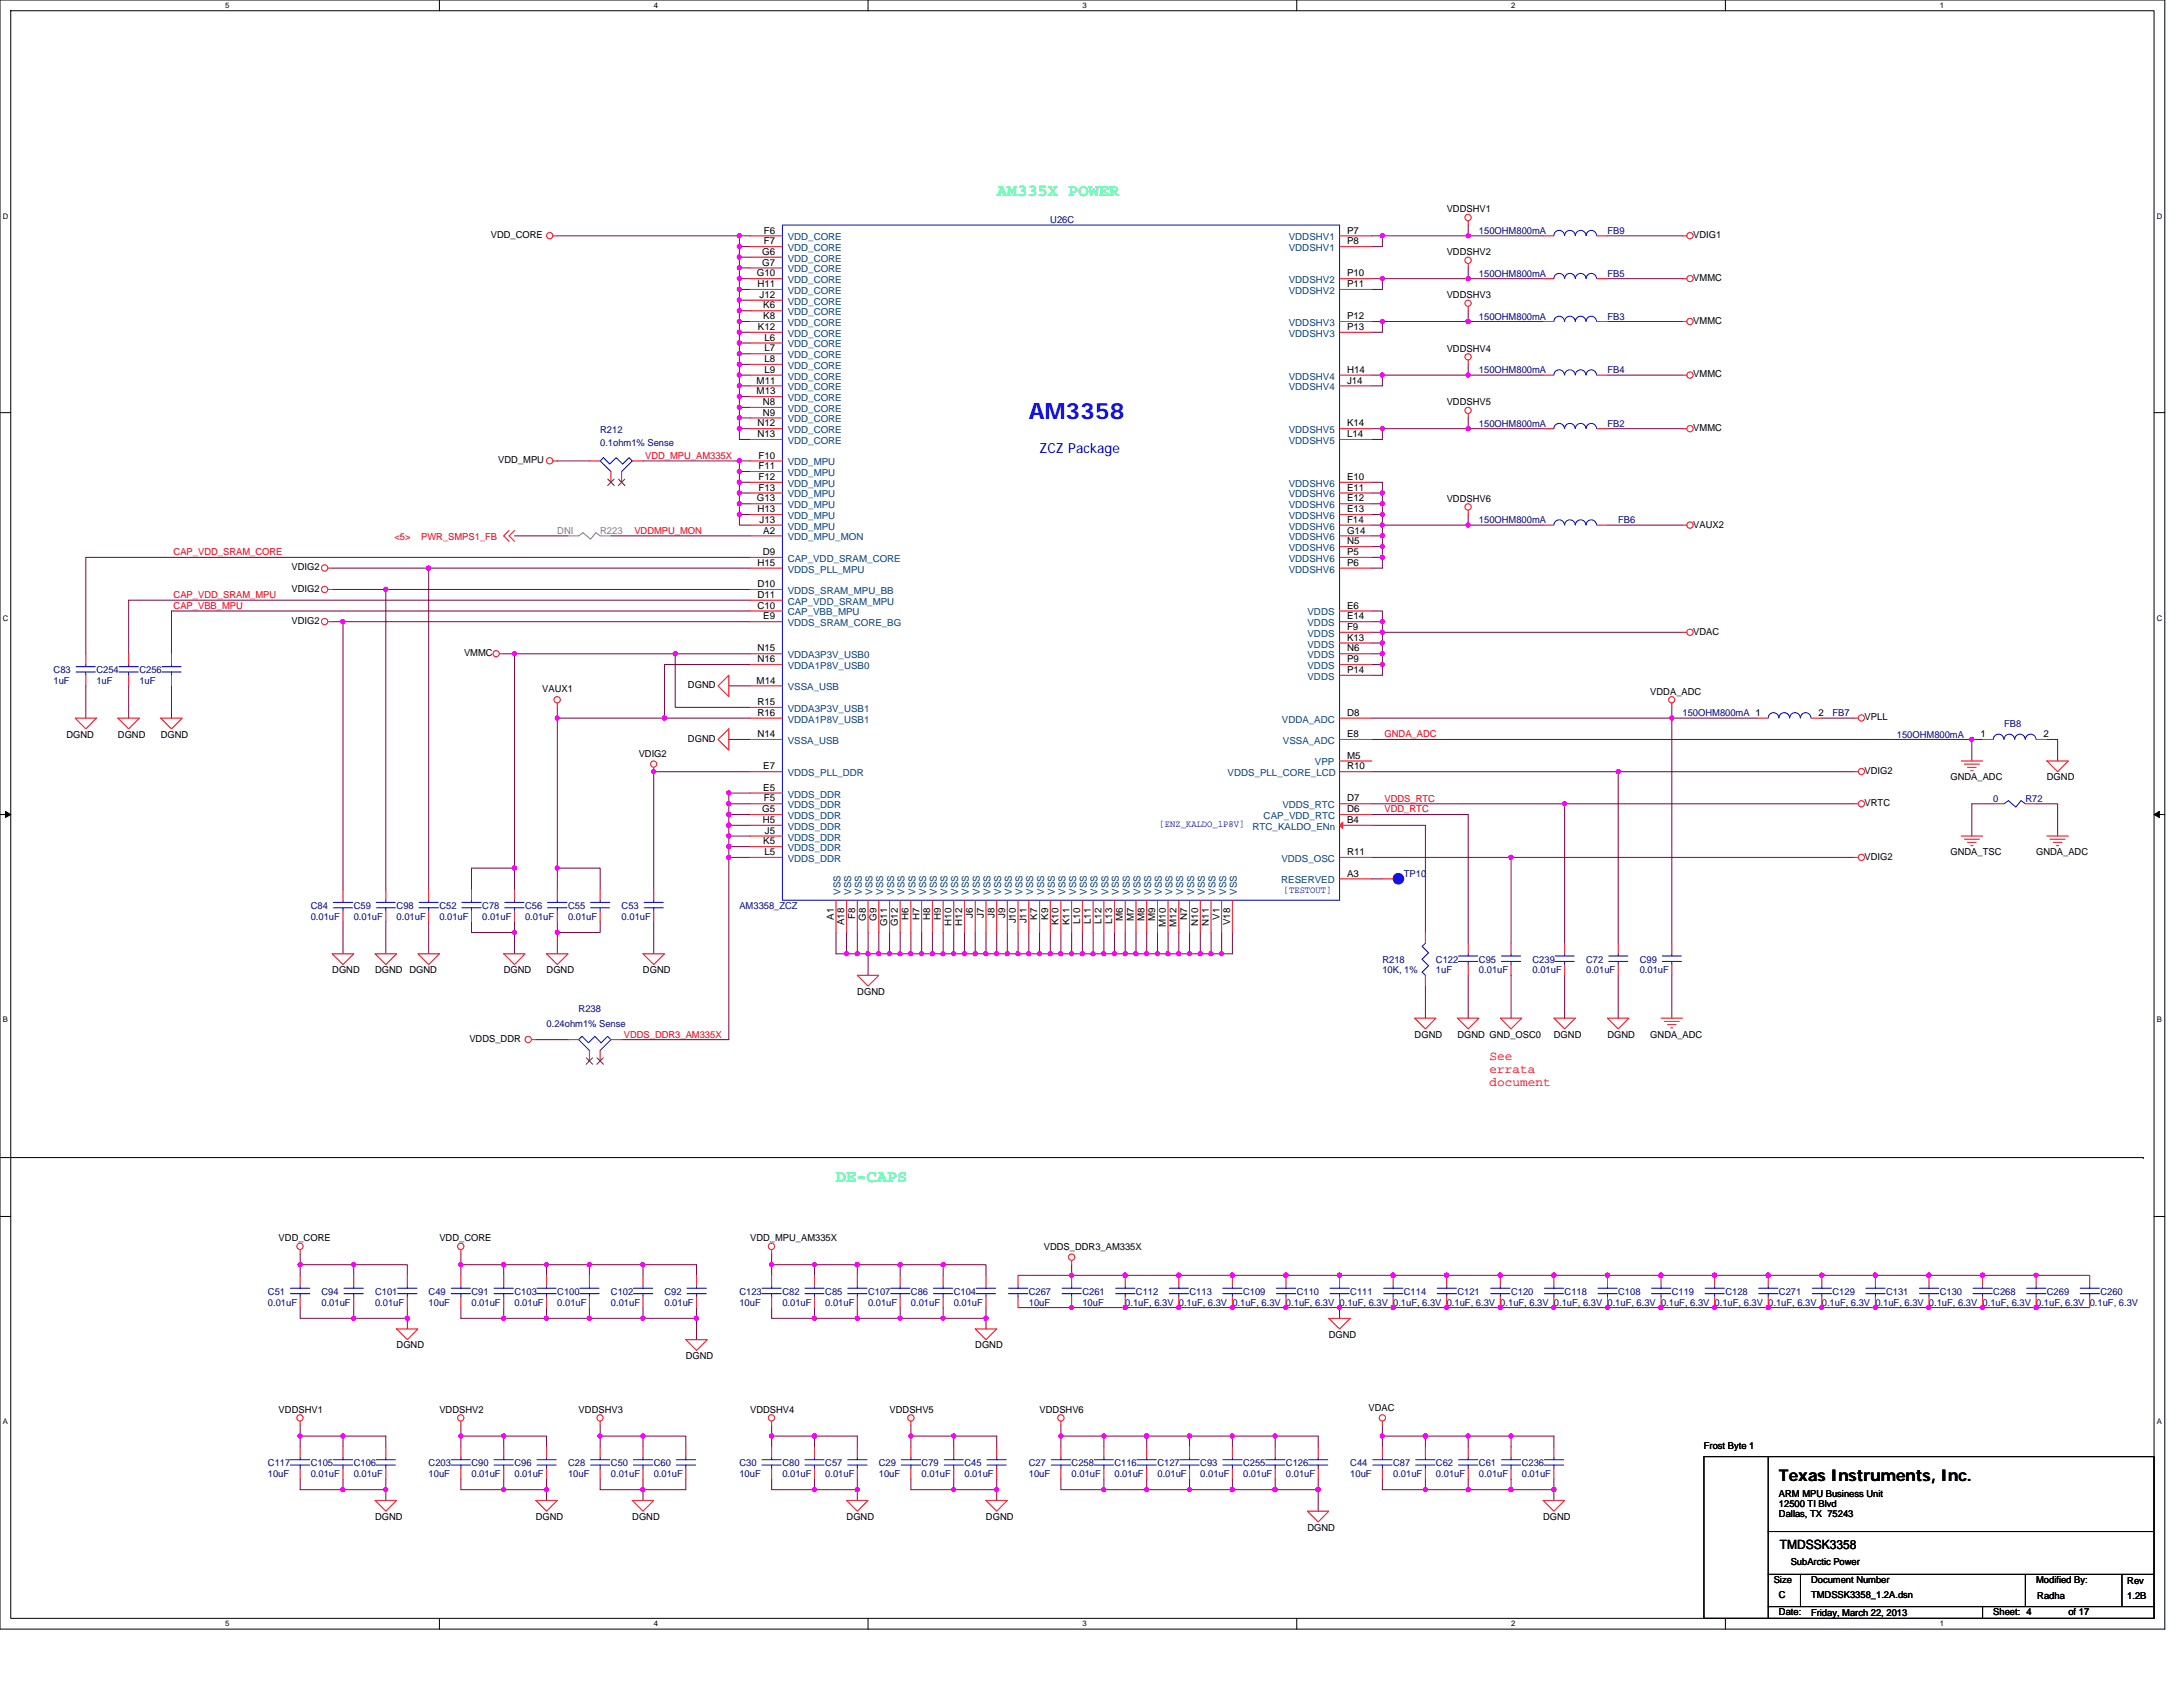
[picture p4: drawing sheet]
<svg xmlns="http://www.w3.org/2000/svg" width="279mm" height="216mm" viewBox="0 0 279 216" stroke-linecap="round" stroke-linejoin="round" font-family="sans-serif">
<defs><g id="words">
<text font-size="2.9" fill="#00f" x="131.7" y="53.6">AM3358</text>
<g font-size="2.2" fill="#00ff80">
<text x="127.6" y="25.1">AM335X POWER</text>
<text x="107" y="151.3">DE-CAPS</text>
</g>
<text font-size="2.1" x="227.7" y="189.5">Texas Instruments, Inc.</text>
<text font-size="1.8" fill="#00f" x="133.1" y="58">ZCZ Package</text>
<g font-size="1.6" fill="#f00">
<text x="190.6" y="135.7">See</text>
<text x="190.6" y="137.3">errata</text>
<text x="190.6" y="139">document</text>
</g>
<text font-size="1.6" x="227.8" y="198.2">TMDSSK3358</text>
<g font-size="1.2">
<text x="97.8" y="29.9">F6</text>
<text x="172.4" y="29.9">P7</text>
<text x="185.2" y="27.2">VDDSHV1</text>
<text x="62.8" y="30.5">VDD_CORE</text>
<text x="96.9" y="35.4">G10</text>
<text x="97.6" y="32.6">G6</text>
<text x="97.6" y="34">G7</text>
<text x="97.8" y="31.3">F7</text>
<text x="172.4" y="31.3">P8</text>
<text x="172.4" y="35.4">P10</text>
<text x="185.2" y="32.7">VDDSHV2</text>
<text x="216.7" y="30.5">VDIG1</text>
<text x="216.7" y="36">VMMC</text>
<text x="96.9" y="36.7">H11</text>
<text x="97.2" y="38.1">J12</text>
<text x="97.7" y="39.5">K6</text>
<text x="97.7" y="40.9">K8</text>
<text x="172.4" y="40.9">P12</text>
<text x="172.4" y="36.7">P11</text>
<text x="185.2" y="38.2">VDDSHV3</text>
<text x="216.7" y="41.4">VMMC</text>
<text x="97" y="42.2">K12</text>
<text x="97.8" y="43.6">L6</text>
<text x="97.8" y="45">L7</text>
<text x="97.8" y="46.3">L8</text>
<text x="97.8" y="47.7">L9</text>
<text x="172.4" y="42.2">P13</text>
<text x="172.4" y="47.7">H14</text>
<text x="185.2" y="45">VDDSHV4</text>
<text x="96.8" y="49.1">M11</text>
<text x="96.8" y="50.5">M13</text>
<text x="97.6" y="51.8">N8</text>
<text x="97.6" y="53.2">N9</text>
<text x="172.4" y="49.1">J14</text>
<text x="185.2" y="51.9">VDDSHV5</text>
<text x="216.7" y="48.3">VMMC</text>
<text x="63.8" y="59.3">VDD_MPU</text>
<text x="96.9" y="54.6">N12</text>
<text x="96.9" y="55.9">N13</text>
<text x="97.1" y="58.7">F10</text>
<text x="172.4" y="54.6">K14</text>
<text x="172.4" y="55.9">L14</text>
<text x="216.7" y="55.2">VMMC</text>
<text x="96.9" y="64.2">G13</text>
<text x="96.9" y="65.6">H13</text>
<text x="97.1" y="60">F11</text>
<text x="97.1" y="61.4">F12</text>
<text x="97.1" y="62.8">F13</text>
<text x="172.4" y="61.4">E10</text>
<text x="172.4" y="62.8">E11</text>
<text x="172.4" y="64.2">E12</text>
<text x="172.4" y="65.6">E13</text>
<text x="185.2" y="64.2">VDDSHV6</text>
<text x="97.2" y="66.9">J13</text>
<text x="97.6" y="71">D9</text>
<text x="97.7" y="68.3">A2</text>
<text x="172.4" y="66.9">F14</text>
<text x="172.4" y="68.3">G14</text>
<text x="172.4" y="69.7">N5</text>
<text x="172.4" y="71">P5</text>
<text x="216.7" y="67.5">VAUX2</text>
<text x="37.3" y="73">VDIG2</text>
<text x="37.3" y="75.7">VDIG2</text>
<text x="96.9" y="75.1">D10</text>
<text x="96.9" y="77.9">C10</text>
<text x="96.9" y="76.5">D11</text>
<text x="96.9" y="72.4">H15</text>
<text x="172.4" y="72.4">P6</text>
<text x="172.4" y="77.9">E6</text>
<text x="37.3" y="79.9">VDIG2</text>
<text x="59.4" y="84">VMMC</text>
<text x="96.9" y="83.4">N15</text>
<text x="97.7" y="79.3">E9</text>
<text x="172.4" y="79.3">E14</text>
<text x="172.4" y="80.6">F9</text>
<text x="172.4" y="82">K13</text>
<text x="172.4" y="83.4">N6</text>
<text x="216.7" y="81.2">VDAC</text>
<text x="69.4" y="88.6">VAUX1</text>
<text x="88.1" y="88.1">DGND</text>
<text x="96.8" y="87.5">M14</text>
<text x="96.9" y="84.8">N16</text>
<text x="172.4" y="84.8">P9</text>
<text x="172.4" y="86.1">P14</text>
<text x="211.2" y="88.9">VDDA_ADC</text>
<text x="8.5" y="94.4">DGND</text>
<text x="15.1" y="94.4">DGND</text>
<text x="20.6" y="94.4">DGND</text>
<text x="88.1" y="95">DGND</text>
<text x="96.9" y="90.2">R15</text>
<text x="96.9" y="91.6">R16</text>
<text x="96.9" y="94.3">N14</text>
<text x="172.4" y="94.3">E8</text>
<text x="172.4" y="91.6">D8</text>
<text x="232.7" y="91.6">2</text>
<text x="238.7" y="92.2">VPLL</text>
<text x="253.5" y="94.3">1</text>
<text x="261.6" y="94.3">2</text>
<text x="81.7" y="96.9">VDIG2</text>
<text x="97.7" y="98.5">E7</text>
<text x="97.7" y="101.2">E5</text>
<text x="172.4" y="97.1">M5</text>
<text x="172.4" y="98.5">R10</text>
<text x="238.7" y="99.1">VDIG2</text>
<text x="249.6" y="99.9">GNDA_ADC</text>
<text x="262" y="99.9">DGND</text>
<text x="97.6" y="103.9">G5</text>
<text x="97.6" y="105.3">H5</text>
<text x="97.8" y="102.6">F5</text>
<text x="97.9" y="106.7">J5</text>
<text x="172.4" y="103.9">D6</text>
<text x="172.4" y="105.3">B4</text>
<text x="172.4" y="102.6">D7</text>
<text x="238.7" y="103.2">VRTC</text>
<text x="97.7" y="108.1">K5</text>
<text x="97.8" y="109.4">L5</text>
<text x="172.4" y="109.4">R11</text>
<text x="172.4" y="112.2">A3</text>
<text x="238.7" y="110">VDIG2</text>
<text x="249.6" y="109.5">GNDA_TSC</text>
<text x="260.6" y="109.5">GNDA_ADC</text>
<text x="106.7" y="117.7" transform="rotate(-90 106.7 117.7)">A1</text>
<text x="108.1" y="118.4" transform="rotate(-90 108.1 118.4)">A18</text>
<text x="109.4" y="117.6" transform="rotate(-90 109.4 117.6)">F8</text>
<text x="110.8" y="117.8" transform="rotate(-90 110.8 117.8)">G8</text>
<text x="112.2" y="117.8" transform="rotate(-90 112.2 117.8)">G9</text>
<text x="113.6" y="118.5" transform="rotate(-90 113.6 118.5)">G11</text>
<text x="114.9" y="118.5" transform="rotate(-90 114.9 118.5)">G12</text>
<text x="116.3" y="117.8" transform="rotate(-90 116.3 117.8)">H6</text>
<text x="117.7" y="117.8" transform="rotate(-90 117.7 117.8)">H7</text>
<text x="119" y="117.8" transform="rotate(-90 119 117.8)">H8</text>
<text x="120.4" y="117.8" transform="rotate(-90 120.4 117.8)">H9</text>
<text x="121.8" y="118.5" transform="rotate(-90 121.8 118.5)">H10</text>
<text x="123.1" y="118.5" transform="rotate(-90 123.1 118.5)">H12</text>
<text x="124.5" y="117.5" transform="rotate(-90 124.5 117.5)">J6</text>
<text x="125.9" y="117.5" transform="rotate(-90 125.9 117.5)">J7</text>
<text x="127.3" y="117.5" transform="rotate(-90 127.3 117.5)">J8</text>
<text x="128.6" y="117.5" transform="rotate(-90 128.6 117.5)">J9</text>
<text x="130" y="118.2" transform="rotate(-90 130 118.2)">J10</text>
<text x="131.4" y="118.2" transform="rotate(-90 131.4 118.2)">J11</text>
<text x="132.8" y="117.7" transform="rotate(-90 132.8 117.7)">K7</text>
<text x="134.1" y="117.7" transform="rotate(-90 134.1 117.7)">K9</text>
<text x="135.5" y="118.4" transform="rotate(-90 135.5 118.4)">K10</text>
<text x="136.9" y="118.4" transform="rotate(-90 136.9 118.4)">K11</text>
<text x="138.2" y="118.3" transform="rotate(-90 138.2 118.3)">L10</text>
<text x="139.6" y="118.3" transform="rotate(-90 139.6 118.3)">L11</text>
<text x="141" y="118.3" transform="rotate(-90 141 118.3)">L12</text>
<text x="142.3" y="118.3" transform="rotate(-90 142.3 118.3)">L13</text>
<text x="143.7" y="117.9" transform="rotate(-90 143.7 117.9)">M6</text>
<text x="145.1" y="117.9" transform="rotate(-90 145.1 117.9)">M7</text>
<text x="146.5" y="117.9" transform="rotate(-90 146.5 117.9)">M8</text>
<text x="147.8" y="117.9" transform="rotate(-90 147.8 117.9)">M9</text>
<text x="149.2" y="118.6" transform="rotate(-90 149.2 118.6)">M10</text>
<text x="150.6" y="118.6" transform="rotate(-90 150.6 118.6)">M12</text>
<text x="152" y="117.8" transform="rotate(-90 152 117.8)">N7</text>
<text x="153.3" y="118.5" transform="rotate(-90 153.3 118.5)">N10</text>
<text x="154.7" y="118.5" transform="rotate(-90 154.7 118.5)">N11</text>
<text x="156.1" y="117.7" transform="rotate(-90 156.1 117.7)">V1</text>
<text x="157.4" y="118.4" transform="rotate(-90 157.4 118.4)">V18</text>
<text x="42.5" y="124.6">DGND</text>
<text x="48" y="124.6">DGND</text>
<text x="52.4" y="124.6">DGND</text>
<text x="64.5" y="124.6">DGND</text>
<text x="70" y="124.6">DGND</text>
<text x="82.3" y="124.6">DGND</text>
<text x="109.7" y="127.3">DGND</text>
<text x="60.1" y="133.3">VDDS_DDR</text>
<text x="181.1" y="132.8">DGND</text>
<text x="186.5" y="132.8">DGND GND_OSC0</text>
<text x="198.9" y="132.8">DGND</text>
<text x="205.7" y="132.8">DGND</text>
<text x="211.2" y="132.8">GNDA_ADC</text>
<text x="35.7" y="158.9">VDD_CORE</text>
<text x="56.2" y="158.9">VDD_CORE</text>
<text x="96" y="158.9">VDD_MPU_AM335X</text>
<text x="133.6" y="160">VDDS_DDR3_AM335X</text>
<text x="50.8" y="172.6">DGND</text>
<text x="87.8" y="173.9">DGND</text>
<text x="124.8" y="172.6">DGND</text>
<text x="170.1" y="171.2">DGND</text>
<text x="35.7" y="180.8">VDDSHV1</text>
<text x="56.2" y="180.8">VDDSHV2</text>
<text x="74.1" y="180.8">VDDSHV3</text>
<text x="96" y="180.8">VDDSHV4</text>
<text x="113.9" y="180.8">VDDSHV5</text>
<text x="133.1" y="180.8">VDDSHV6</text>
<text x="175.2" y="180.5">VDAC</text>
<text x="218.1" y="185.5">Frost Byte 1</text>
<text x="227.7" y="191.6">ARM MPU Business Unit</text>
<text x="48" y="194.5">DGND</text>
<text x="68.6" y="194.5">DGND</text>
<text x="80.9" y="194.5">DGND</text>
<text x="108.4" y="194.5">DGND</text>
<text x="126.2" y="194.5">DGND</text>
<text x="167.3" y="195.9">DGND</text>
<text x="197.5" y="194.5">DGND</text>
<text x="227.7" y="192.9">12500 TI Blvd</text>
<text x="227.7" y="194.2">Dallas, TX 75243</text>
<text x="227" y="202.6">Size</text>
<text x="229.2" y="200.3">SubArctic Power</text>
<text x="231.8" y="202.6">Document Number</text>
<text x="260.6" y="202.6">Modified By:</text>
<text x="272.3" y="202.8">Rev</text>
<text x="227.7" y="206.7">Date:</text>
<text x="227.7" y="204.5">C</text>
<text x="231.8" y="206.9">Friday, March 22, 2013</text>
<text x="231.8" y="204.5">TMDSSK3358_1.2A.dsn</text>
<text x="255.1" y="206.7">Sheet: 4</text>
<text x="260.8" y="204.7">Radha</text>
<text x="264.7" y="206.7">of 17</text>
<text x="272.3" y="204.7">1.2B</text>
</g>
<g font-size="1.2" fill="#000080">
<text x="134.4" y="28.6">U26C</text>
<text x="189.3" y="29.9">150OHM800mA</text>
<text x="205.7" y="29.9">FB9</text>
<text x="189.3" y="35.4">150OHM800mA</text>
<text x="205.7" y="35.4">FB5</text>
<text x="189.3" y="40.9">150OHM800mA</text>
<text x="205.7" y="40.9">FB3</text>
<text x="189.3" y="47.8">150OHM800mA</text>
<text x="205.7" y="47.8">FB4</text>
<text x="76.8" y="55.4">R212</text>
<text x="76.8" y="57.1">0.1ohm1% Sense</text>
<text x="189.3" y="54.6">150OHM800mA</text>
<text x="205.7" y="54.6">FB2</text>
<text x="189.3" y="67">150OHM800mA</text>
<text x="207.1" y="67">FB6</text>
<text x="6.9" y="86.2">C83</text>
<text x="6.9" y="87.5">1uF</text>
<text x="12.3" y="86.2">C254</text>
<text x="12.3" y="87.5">1uF</text>
<text x="17.8" y="86.2">C256</text>
<text x="17.8" y="87.5">1uF</text>
<text x="215.3" y="91.7">150OHM800mA 1</text>
<text x="234.5" y="91.7">FB7</text>
<text x="242.8" y="94.4">150OHM800mA</text>
<text x="256.5" y="93">FB8</text>
<text x="255.1" y="102.6">0</text>
<text x="259.2" y="102.6">R72</text>
<text x="179.7" y="112.2">TP10</text>
<text x="39.8" y="116.3">C84</text>
<text x="39.8" y="117.7">0.01uF</text>
<text x="45.3" y="116.3">C59</text>
<text x="45.3" y="117.7">0.01uF</text>
<text x="50.8" y="116.3">C98</text>
<text x="50.8" y="117.7">0.01uF</text>
<text x="56.2" y="116.3">C52</text>
<text x="56.2" y="117.7">0.01uF</text>
<text x="61.7" y="116.3">C78</text>
<text x="61.7" y="117.7">0.01uF</text>
<text x="67.2" y="116.3">C56</text>
<text x="67.2" y="117.7">0.01uF</text>
<text x="72.7" y="116.3">C55</text>
<text x="72.7" y="117.7">0.01uF</text>
<text x="79.6" y="116.3">C53</text>
<text x="79.6" y="117.7">0.01uF</text>
<text x="94.6" y="116.3">AM3358_ZCZ</text>
<text x="176.9" y="123.2">R218</text>
<text x="176.9" y="124.6">10K, 1%</text>
<text x="183.8" y="123.2">C122</text>
<text x="183.8" y="124.6">1uF</text>
<text x="189.3" y="123.2">C95</text>
<text x="189.3" y="124.6">0.01uF</text>
<text x="196.2" y="123.2">C239</text>
<text x="196.2" y="124.6">0.01uF</text>
<text x="203" y="123.2">C72</text>
<text x="203" y="124.6">0.01uF</text>
<text x="209.9" y="123.2">C99</text>
<text x="209.9" y="124.6">0.01uF</text>
<text x="70" y="131.4">0.24ohm1% Sense</text>
<text x="74.1" y="129.5">R238</text>
<text x="34.3" y="165.7">C51</text>
<text x="34.3" y="167.1">0.01uF</text>
<text x="41.1" y="165.7">C94</text>
<text x="41.1" y="167.1">0.01uF</text>
<text x="48" y="165.7">C101</text>
<text x="48" y="167.1">0.01uF</text>
<text x="54.9" y="165.7">C49</text>
<text x="54.9" y="167.1">10uF</text>
<text x="60.3" y="165.7">C91</text>
<text x="60.3" y="167.1">0.01uF</text>
<text x="65.8" y="165.7">C103</text>
<text x="65.8" y="167.1">0.01uF</text>
<text x="71.3" y="165.7">C100</text>
<text x="71.3" y="167.1">0.01uF</text>
<text x="78.2" y="165.7">C102</text>
<text x="78.2" y="167.1">0.01uF</text>
<text x="85" y="165.7">C92</text>
<text x="85" y="167.1">0.01uF</text>
<text x="94.6" y="165.7">C123</text>
<text x="94.6" y="167.1">10uF</text>
<text x="100.1" y="165.7">C82</text>
<text x="100.1" y="167.1">0.01uF</text>
<text x="105.6" y="165.7">C85</text>
<text x="105.6" y="167.1">0.01uF</text>
<text x="111.1" y="165.7">C107</text>
<text x="111.1" y="167.1">0.01uF</text>
<text x="116.6" y="165.7">C86</text>
<text x="116.6" y="167.1">0.01uF</text>
<text x="122.1" y="165.7">C104</text>
<text x="122.1" y="167.1">0.01uF</text>
<text x="131.7" y="165.7">C267</text>
<text x="131.7" y="167.1">10uF</text>
<text x="138.5" y="165.7">C261</text>
<text x="138.5" y="167.1">10uF</text>
<text x="144" y="167.1">0.1uF, 6.3V 0.1uF, 6.3V 0.1uF, 6.3V 0.1uF, 6.3V 0.1uF, 6.3V 0.1uF, 6.3V 0.1uF, 6.3V 0.1uF, 6.3V 0.1uF, 6.3V 0.1uF, 6.3V 0.1uF, 6.3V 0.1uF, 6.3V 0.1uF, 6.3V 0.1uF, 6.3V 0.1uF, 6.3V 0.1uF, 6.3V 0.1uF, 6.3V 0.1uF, 6.3V 0.1uF, 6.3V</text>
<text x="145.4" y="165.7">C112</text>
<text x="152.3" y="165.7">C113</text>
<text x="159.1" y="165.7">C109</text>
<text x="166" y="165.7">C110</text>
<text x="172.8" y="165.7">C111</text>
<text x="179.7" y="165.7">C114</text>
<text x="186.5" y="165.7">C121</text>
<text x="193.4" y="165.7">C120</text>
<text x="200.3" y="165.7">C118</text>
<text x="207.1" y="165.7">C108</text>
<text x="214" y="165.7">C119</text>
<text x="220.8" y="165.7">C128</text>
<text x="227.7" y="165.7">C271</text>
<text x="234.5" y="165.7">C129</text>
<text x="241.4" y="165.7">C131</text>
<text x="248.3" y="165.7">C130</text>
<text x="255.1" y="165.7">C268</text>
<text x="262" y="165.7">C269</text>
<text x="268.8" y="165.7">C260</text>
<text x="34.3" y="187.7">C117</text>
<text x="34.3" y="189">10uF</text>
<text x="39.8" y="187.7">C105</text>
<text x="39.8" y="189">0.01uF</text>
<text x="45.3" y="187.7">C106</text>
<text x="45.3" y="189">0.01uF</text>
<text x="54.9" y="187.7">C203</text>
<text x="54.9" y="189">10uF</text>
<text x="60.3" y="187.7">C90</text>
<text x="60.3" y="189">0.01uF</text>
<text x="65.8" y="187.7">C96</text>
<text x="65.8" y="189">0.01uF</text>
<text x="72.7" y="187.7">C28</text>
<text x="72.7" y="189">10uF</text>
<text x="78.2" y="187.7">C50</text>
<text x="78.2" y="189">0.01uF</text>
<text x="83.7" y="187.7">C60</text>
<text x="83.7" y="189">0.01uF</text>
<text x="94.6" y="187.7">C30</text>
<text x="94.6" y="189">10uF</text>
<text x="100.1" y="187.7">C80</text>
<text x="100.1" y="189">0.01uF</text>
<text x="105.6" y="187.7">C57</text>
<text x="105.6" y="189">0.01uF</text>
<text x="112.5" y="187.7">C29</text>
<text x="112.5" y="189">10uF</text>
<text x="118" y="187.7">C79</text>
<text x="118" y="189">0.01uF</text>
<text x="123.4" y="187.7">C45</text>
<text x="123.4" y="189">0.01uF</text>
<text x="131.7" y="187.7">C27</text>
<text x="131.7" y="189">10uF</text>
<text x="137.2" y="187.7">C258</text>
<text x="137.2" y="189">0.01uF</text>
<text x="142.6" y="187.7">C116</text>
<text x="142.6" y="189">0.01uF</text>
<text x="148.1" y="187.7">C127</text>
<text x="148.1" y="189">0.01uF</text>
<text x="153.6" y="187.7">C93</text>
<text x="153.6" y="189">0.01uF</text>
<text x="159.1" y="187.7">C255</text>
<text x="159.1" y="189">0.01uF</text>
<text x="164.6" y="187.7">C126</text>
<text x="164.6" y="189">0.01uF</text>
<text x="172.8" y="187.7">C44</text>
<text x="172.8" y="189">10uF</text>
<text x="178.3" y="187.7">C87</text>
<text x="178.3" y="189">0.01uF</text>
<text x="183.8" y="187.7">C62</text>
<text x="183.8" y="189">0.01uF</text>
<text x="189.3" y="187.7">C61</text>
<text x="189.3" y="189">0.01uF</text>
<text x="194.8" y="187.7">C236</text>
<text x="194.8" y="189">0.01uF</text>
</g>
<g font-size="1.2" fill="#004080">
<text x="100.8" y="30.8">VDD_CORE</text>
<text x="100.8" y="32.1">VDD_CORE</text>
<text x="100.8" y="33.5">VDD_CORE</text>
<text x="100.8" y="34.9">VDD_CORE</text>
<text x="165" y="30.8">VDDSHV1</text>
<text x="165" y="32.1">VDDSHV1</text>
<text x="100.8" y="36.2">VDD_CORE</text>
<text x="100.8" y="37.6">VDD_CORE</text>
<text x="100.8" y="39">VDD_CORE</text>
<text x="100.8" y="40.3">VDD_CORE</text>
<text x="100.8" y="41.7">VDD_CORE</text>
<text x="165" y="36.2">VDDSHV2</text>
<text x="165" y="41.7">VDDSHV3</text>
<text x="165" y="37.6">VDDSHV2</text>
<text x="100.8" y="43.1">VDD_CORE</text>
<text x="100.8" y="44.5">VDD_CORE</text>
<text x="100.8" y="45.8">VDD_CORE</text>
<text x="100.8" y="47.2">VDD_CORE</text>
<text x="165" y="43.1">VDDSHV3</text>
<text x="100.8" y="48.6">VDD_CORE</text>
<text x="100.8" y="50">VDD_CORE</text>
<text x="100.8" y="51.3">VDD_CORE</text>
<text x="100.8" y="52.7">VDD_CORE</text>
<text x="165" y="50">VDDSHV4</text>
<text x="165" y="48.6">VDDSHV4</text>
<text x="100.8" y="59.6">VDD_MPU</text>
<text x="100.8" y="54.1">VDD_CORE</text>
<text x="100.8" y="55.4">VDD_CORE</text>
<text x="100.8" y="56.8">VDD_CORE</text>
<text x="165" y="55.4">VDDSHV5</text>
<text x="165" y="56.8">VDDSHV5</text>
<text x="100.8" y="60.9">VDD_MPU</text>
<text x="100.8" y="62.3">VDD_MPU</text>
<text x="100.8" y="63.7">VDD_MPU</text>
<text x="100.8" y="65">VDD_MPU</text>
<text x="165" y="62.3">VDDSHV6</text>
<text x="165" y="63.7">VDDSHV6</text>
<text x="165" y="65">VDDSHV6</text>
<text x="100.8" y="71.9">CAP_VDD_SRAM_CORE</text>
<text x="100.8" y="66.4">VDD_MPU</text>
<text x="100.8" y="67.8">VDD_MPU</text>
<text x="100.8" y="69.2">VDD_MPU_MON</text>
<text x="165" y="66.4">VDDSHV6</text>
<text x="165" y="67.8">VDDSHV6</text>
<text x="165" y="69.2">VDDSHV6</text>
<text x="165" y="70.5">VDDSHV6</text>
<text x="165" y="71.9">VDDSHV6</text>
<text x="100.8" y="76">VDDS_SRAM_MPU_BB</text>
<text x="100.8" y="77.4">CAP_VDD_SRAM_MPU</text>
<text x="100.8" y="73.3">VDDS_PLL_MPU</text>
<text x="165" y="73.3">VDDSHV6</text>
<text x="100.8" y="80.1">VDDS_SRAM_CORE_BG</text>
<text x="100.8" y="78.8">CAP_VBB_MPU</text>
<text x="167.3" y="78.8">VDDS</text>
<text x="167.3" y="80.1">VDDS</text>
<text x="167.3" y="81.5">VDDS</text>
<text x="167.3" y="82.9">VDDS</text>
<text x="100.8" y="84.2">VDDA3P3V_USB0</text>
<text x="100.8" y="85.6">VDDA1P8V_USB0</text>
<text x="100.8" y="88.3">VSSA_USB</text>
<text x="167.3" y="84.2">VDDS</text>
<text x="167.3" y="85.6">VDDS</text>
<text x="167.3" y="87">VDDS</text>
<text x="100.8" y="91.1">VDDA3P3V_USB1</text>
<text x="100.8" y="92.5">VDDA1P8V_USB1</text>
<text x="100.8" y="95.2">VSSA_USB</text>
<text x="164.1" y="92.5">VDDA_ADC</text>
<text x="164.2" y="95.2">VSSA_ADC</text>
<text x="100.8" y="99.3">VDDS_PLL_DDR</text>
<text x="157.1" y="99.3">VDDS_PLL_CORE_LCD</text>
<text x="168.3" y="98">VPP</text>
<text x="100.8" y="107.6">VDDS_DDR</text>
<text x="100.8" y="102.1">VDDS_DDR</text>
<text x="100.8" y="103.4">VDDS_DDR</text>
<text x="100.8" y="104.8">VDDS_DDR</text>
<text x="100.8" y="106.2">VDDS_DDR</text>
<text x="160.3" y="106.2">RTC_KALDO_ENn</text>
<text x="161.7" y="104.8">CAP_VDD_RTC</text>
<text x="164.1" y="103.4">VDDS_RTC</text>
<text x="100.8" y="108.9">VDDS_DDR</text>
<text x="100.8" y="110.3">VDDS_DDR</text>
<text x="164" y="113.1">RESERVED</text>
<text x="164" y="110.3">VDDS_OSC</text>
<text x="107.6" y="114.5" transform="rotate(-90 107.6 114.5)">VSS</text>
<text x="108.9" y="114.5" transform="rotate(-90 108.9 114.5)">VSS</text>
<text x="110.3" y="114.5" transform="rotate(-90 110.3 114.5)">VSS</text>
<text x="111.7" y="114.5" transform="rotate(-90 111.7 114.5)">VSS</text>
<text x="113.1" y="114.5" transform="rotate(-90 113.1 114.5)">VSS</text>
<text x="114.4" y="114.5" transform="rotate(-90 114.4 114.5)">VSS</text>
<text x="115.8" y="114.5" transform="rotate(-90 115.8 114.5)">VSS</text>
<text x="117.2" y="114.5" transform="rotate(-90 117.2 114.5)">VSS</text>
<text x="118.5" y="114.5" transform="rotate(-90 118.5 114.5)">VSS</text>
<text x="119.9" y="114.5" transform="rotate(-90 119.9 114.5)">VSS</text>
<text x="121.3" y="114.5" transform="rotate(-90 121.3 114.5)">VSS</text>
<text x="122.6" y="114.5" transform="rotate(-90 122.6 114.5)">VSS</text>
<text x="124" y="114.5" transform="rotate(-90 124 114.5)">VSS</text>
<text x="125.4" y="114.5" transform="rotate(-90 125.4 114.5)">VSS</text>
<text x="126.8" y="114.5" transform="rotate(-90 126.8 114.5)">VSS</text>
<text x="128.1" y="114.5" transform="rotate(-90 128.1 114.5)">VSS</text>
<text x="129.5" y="114.5" transform="rotate(-90 129.5 114.5)">VSS</text>
<text x="130.9" y="114.5" transform="rotate(-90 130.9 114.5)">VSS</text>
<text x="132.2" y="114.5" transform="rotate(-90 132.2 114.5)">VSS</text>
<text x="133.6" y="114.5" transform="rotate(-90 133.6 114.5)">VSS</text>
<text x="135" y="114.5" transform="rotate(-90 135 114.5)">VSS</text>
<text x="136.4" y="114.5" transform="rotate(-90 136.4 114.5)">VSS</text>
<text x="137.7" y="114.5" transform="rotate(-90 137.7 114.5)">VSS</text>
<text x="139.1" y="114.5" transform="rotate(-90 139.1 114.5)">VSS</text>
<text x="140.5" y="114.5" transform="rotate(-90 140.5 114.5)">VSS</text>
<text x="141.9" y="114.5" transform="rotate(-90 141.9 114.5)">VSS</text>
<text x="143.2" y="114.5" transform="rotate(-90 143.2 114.5)">VSS</text>
<text x="144.6" y="114.5" transform="rotate(-90 144.6 114.5)">VSS</text>
<text x="146" y="114.5" transform="rotate(-90 146 114.5)">VSS</text>
<text x="147.3" y="114.5" transform="rotate(-90 147.3 114.5)">VSS</text>
<text x="148.7" y="114.5" transform="rotate(-90 148.7 114.5)">VSS</text>
<text x="150.1" y="114.5" transform="rotate(-90 150.1 114.5)">VSS</text>
<text x="151.4" y="114.5" transform="rotate(-90 151.4 114.5)">VSS</text>
<text x="152.8" y="114.5" transform="rotate(-90 152.8 114.5)">VSS</text>
<text x="154.2" y="114.5" transform="rotate(-90 154.2 114.5)">VSS</text>
<text x="155.6" y="114.5" transform="rotate(-90 155.6 114.5)">VSS</text>
<text x="156.9" y="114.5" transform="rotate(-90 156.9 114.5)">VSS</text>
<text x="158.3" y="114.5" transform="rotate(-90 158.3 114.5)">VSS</text>
</g>
<g font-size="1.2" fill="#f00">
<text x="82.6" y="58.7">VDD_MPU_AM335X</text>
<text x="22.2" y="71.1">CAP_VDD_SRAM_CORE</text>
<text x="50.5" y="69.2">&lt;5&gt;</text>
<text x="53.9" y="69.2">PWR_SMPS1_FB</text>
<text x="81.2" y="68.3">VDDMPU_MON</text>
<text x="22.2" y="77.9">CAP_VBB_MPU</text>
<text x="22.2" y="76.5">CAP_VDD_SRAM_MPU</text>
<text x="177.2" y="94.4">GNDA_ADC</text>
<text x="177.2" y="102.6">VDDS_RTC</text>
<text x="177.2" y="104">VDD_RTC</text>
<text x="79.8" y="132.8">VDDS_DDR3_AM335X</text>
</g>
<g font-size="1.2" fill="#808080">
<text x="71.3" y="68.3">DNI</text>
<text x="76.8" y="68.3">R223</text>
</g>
<g font-size="1.2" fill="#00f">
<text x="148.4" y="105.9">[ENZ_KALDO_1P8V]</text>
<text x="164.3" y="114.3">[TESTOUT]</text>
</g>
<g font-size="1">
<text x="28.8" y="1">5</text>
<text x="83.7" y="1">4</text>
<text x="138.5" y="1">3</text>
<text x="193.4" y="1">2</text>
<text x="248.3" y="1">1</text>
<text x=".4" y="28">D</text>
<text x="276.1" y="28">D</text>
<text x=".4" y="79.4">C</text>
<text x="276.1" y="79.4">C</text>
<text x=".4" y="130.9">B</text>
<text x="276.1" y="130.9">B</text>
<text x=".4" y="182.3">A</text>
<text x="276.1" y="182.3">A</text>
<text x="28.8" y="208.2">5</text>
<text x="83.7" y="208.2">4</text>
<text x="138.5" y="208.2">3</text>
<text x="193.4" y="208.2">2</text>
<text x="248.3" y="208.2">1</text>
</g>
</g></defs>
<path d="M0 0h277.1v208.5h-277.1zM1.4 1.4h274.3v205.7h-274.3z" fill="none" stroke="#000" stroke-width=".13"/>
<g fill="#fff">
<path d="M28.8 .1h.6v1.1h-.6z"/>
<path d="M28.8 207.3h.6v1.1h-.6z"/>
</g>
<path d="M56.2 0v1.4M56.2 207.1v1.4" fill="none" stroke="#000" stroke-width=".13"/>
<g fill="#fff">
<path d="M83.7 .1h.5v1.1h-.5z"/>
<path d="M83.7 207.3h.5v1.1h-.5z"/>
</g>
<path d="M111.1 0v1.4M111.1 207.1v1.4" fill="none" stroke="#000" stroke-width=".13"/>
<g fill="#fff">
<path d="M138.5 .1h.6v1.1h-.6z"/>
<path d="M138.5 207.3h.6v1.1h-.6z"/>
</g>
<path d="M166 0v1.4M166 207.1v1.4" fill="none" stroke="#000" stroke-width=".13"/>
<g fill="#fff">
<path d="M193.4 .1h.6v1.1h-.6z"/>
<path d="M193.4 207.3h.6v1.1h-.6z"/>
</g>
<path d="M220.8 0v1.4M220.8 207.1v1.4" fill="none" stroke="#000" stroke-width=".13"/>
<g fill="#fff">
<path d="M248.3 .1h.5v1.1h-.5z"/>
<path d="M248.3 207.3h.5v1.1h-.5z"/>
<path d="M.4 27.1h.7v1.1h-.7z"/>
<path d="M276.1 27.1h.7v1.1h-.7z"/>
<path d="M.4 78.5h.7v1.1h-.7z"/>
<path d="M276.1 78.5h.7v1.1h-.7z"/>
</g>
<path d="M0 52.8h1.4M275.7 52.8h1.4" fill="none" stroke="#000" stroke-width=".13"/>
<g fill="#fff">
<path d="M.4 130h.6v1.1h-.6z"/>
<path d="M276.1 130h.6v1.1h-.6z"/>
</g>
<path d="M0 104.2h1.4M275.7 104.2h1.4" fill="none" stroke="#000" stroke-width=".13"/>
<path d="M.7 103.8l.7 .4-.7 .4zM275.7 104.2l.7-.4v.8z" fill="#000" stroke="#000" stroke-width=".13"/>
<g fill="#fff">
<path d="M.4 181.4h.6v1.1h-.6z"/>
<path d="M276.1 181.4h.6v1.1h-.6z"/>
</g>
<g fill="none" stroke="#000" stroke-width=".13">
<path d="M0 155.7h1.4M0 148.1h274.3M274.3 148.1h.1M275.7 155.7h1.4M218.1 186.4h57.6v20.7h-57.6zM226.3 186.4v20.6M226.3 196h49.4M226.3 201.5h49.4M226.3 205.6h49.4M230.4 201.5v4.1M253.7 205.6v1.4M259.2 201.5v4.1"/>
<path d="M271.6 201.5v4.1"/>
</g>
<g fill="none" stroke="#800040" stroke-width=".13">
<path d="M71.3 30.2h23.3M94.6 31.6h1.4M94.6 30.2h1.4M94.6 32.9h1.4M94.6 34.3h1.4M94.6 35.7h1.4M94.6 37h1.4M94.6 38.4h1.4M94.6 39.8h1.4M94.6 39.8v1.3h1.4M94.6 31.6v1.3M94.6 32.9v1.4"/>
<path d="M94.6 34.3v1.4M94.6 35.7v1.3M94.6 37v1.4M94.6 38.4v1.4M94.6 30.2v1.4M175.6 30.2h1.3M175.6 35.7h1.3v1.3h-1.3M176.9 35.7h11M176.9 30.2h11M176.9 30.2v1.4h-1.3M187.9 30.2h9.6M187.9 35.7h9.6"/>
<path d="M187.9 39.8v1.3M187.9 28.8v1.4M187.9 34.3v1.4M205.7 30.2h9.6M205.7 35.7h9.6M71.3 59h4.1M82.3 59h12.3M94.6 59h1.4M94.6 50.8h1.4M94.6 42.5h1.4M94.6 43.9h1.4M94.6 43.9v1.4h1.4"/>
<path d="M94.6 46.6h1.4M94.6 48h1.4M94.6 49.4h1.4M94.6 53.5h1.4M94.6 54.9h1.4M94.6 49.4v1.4M94.6 41.1v1.4M94.6 42.5v1.4M94.6 45.3v1.3M94.6 46.6v1.4M94.6 48v1.4M94.6 54.9v1.3h1.4"/>
<path d="M94.6 53.5v1.4M94.6 59v1.3M94.6 52.1v1.4M94.6 50.8v1.3h1.4M175.6 54.9h1.3M175.6 48h1.3M175.6 41.1h1.3M176.9 54.9v1.3h-1.3M176.9 41.1h11M176.9 48h11M176.9 54.9h11M176.9 41.1v1.4h-1.3"/>
<path d="M176.9 48v1.4h-1.3M187.9 41.1h9.6M187.9 48h9.6M187.9 54.9h9.6M187.9 46.6v1.4M187.9 53.5v1.4M205.7 41.1h9.6M205.7 48h9.6M205.7 54.9h9.6M42.5 75.4h6.9M42.5 79.6h1.4M42.5 72.7h12.4"/>
<path d="M43.9 79.6h52.1M43.9 79.6v34.3M49.4 75.4h46.6M49.4 75.4v38.5M54.9 72.7h41.1M54.9 72.7v41.2M65.8 68.6h6.9M78.2 68.6h17.8M94.6 65.8v1.4h1.4M94.6 64.5v1.3h1.4M94.6 64.5h1.4M94.6 63.1h1.4"/>
<path d="M94.6 60.3v1.4h1.4M94.6 60.3h1.4M94.6 61.7v1.4M94.6 63.1v1.4M96 71.3h-85v12.4M96 76.8h-79.5v6.9M96 78.2h-74.1v5.5M175.6 67.2h1.3v1.4M175.6 79.6h1.3v1.3M175.6 78.2h1.3v1.4M175.6 65.8h1.3v1.4h11M175.6 71.3h1.3"/>
<path d="M175.6 70h1.3M175.6 68.6h1.3v1.4M175.6 64.5h1.3M175.6 63.1h1.3v1.4M175.6 61.7h1.3v1.4M176.9 64.5v1.3M176.9 70v1.3M176.9 71.3v1.4h-1.3M187.9 67.2h9.6M187.9 65.8v1.4M205.7 67.2h9.6M11 87.8v4.1"/>
<path d="M16.5 87.8v4.1M21.9 87.8v4.1M64.5 83.7h1.3M65.8 83.7h20.6v6.8h9.6M65.8 83.7v27.4M71.3 90.5v1.4h13.7M71.3 91.9v19.2M85 91.9h11M86.4 83.7h9.6M93.3 87.8h2.7M93.3 94.6h2.7M96 98.8h-12.3v15.1"/>
<path d="M96 85h-11v6.9M175.6 98.8h31.5M175.6 91.9h38.4M175.6 85h1.3M175.6 83.7h1.3M175.6 80.9h1.3M175.6 82.3h1.3M175.6 94.6h76.8v2.8M176.9 80.9h38.4M176.9 85v1.4h-1.3M176.9 80.9v1.4M176.9 82.3v1.4"/>
<path d="M176.9 83.7v1.3M207.1 98.8v21.9M207.1 98.8h30.2M214 91.9v28.8M214 91.9h10.9M214 90.5v1.4M233.2 91.9h4.1M252.4 94.6h1.3M262 94.6h1.4v2.8M43.9 118v4.1M49.4 118v4.1M54.9 118v4.1"/>
<path d="M60.3 118v1.3h5.5M65.8 111.1v2.8M65.8 119.3v2.8M65.8 111.1h-5.5v2.8M65.8 118v1.3M71.3 111.1v2.8M71.3 118v1.3M71.3 119.3v2.8M71.3 111.1h5.5v2.8M76.8 118v1.3h-5.5M83.7 118v4.1M93.3 102.9v1.3"/>
<path d="M93.3 104.2h2.7M93.3 105.6h2.7M93.3 108.4h2.7M93.3 108.4v1.3h2.7M93.3 105.6v1.4h2.7M93.3 104.2v1.4M93.3 107v1.4M93.3 109.7v23.4h-13.7M96 101.5h-2.7v1.4h2.7M107 119.3v2.8h1.4M108.4 119.3v2.8h1.3M109.7 119.3v2.8"/>
<path d="M111.1 119.3v2.8M112.5 119.3v2.8M113.9 119.3v2.8M115.2 119.3v2.8M116.6 119.3v2.8M118 119.3v2.8M119.3 119.3v2.8M120.7 119.3v2.8M122.1 119.3v2.8M123.4 119.3v2.8M124.8 119.3v2.8M126.2 119.3v2.8"/>
<path d="M127.6 119.3v2.8M128.9 119.3v2.8M130.3 119.3v2.8M131.7 119.3v2.8M133.1 119.3v2.8M134.4 119.3v2.8M135.8 119.3v2.8M137.2 119.3v2.8M138.5 119.3v2.8M139.9 119.3v2.8M141.3 119.3v2.8M142.6 119.3v2.8"/>
<path d="M144 119.3v2.8M145.4 119.3v2.8M146.8 119.3v2.8M148.1 119.3v2.8M149.5 119.3v2.8M150.9 119.3v2.8M152.3 119.3v2.8M153.6 119.3v2.8M155 119.3v2.8M156.4 119.3v2.8M157.7 119.3v2.8h-1.3M175.6 109.7h17.8"/>
<path d="M175.6 102.9h24.7M175.6 104.2h12.3v16.5M175.6 112.5h1.3M175.6 105.6h6.8v13.7M193.4 109.7h43.9M193.4 109.7v11M200.3 102.9v17.8M200.3 102.9h37M255.1 102.9h-2.7v4.1M260.6 102.9h2.8v4.1M68.6 133.1h4.1M109.7 122.1h1.4"/>
<path d="M111.1 122.1h1.4M111.1 122.1v2.7M112.5 122.1h1.4M113.9 122.1h1.3M115.2 122.1h1.4M116.6 122.1h1.4M118 122.1h1.3M119.3 122.1h1.4M120.7 122.1h1.4M122.1 122.1h1.3M123.4 122.1h1.4M124.8 122.1h1.4"/>
<path d="M126.2 122.1h1.4M127.6 122.1h1.3M128.9 122.1h1.4M130.3 122.1h1.4M131.7 122.1h1.4M133.1 122.1h1.3M134.4 122.1h1.4M135.8 122.1h1.4M137.2 122.1h1.3M138.5 122.1h1.4M139.9 122.1h1.4M141.3 122.1h1.3"/>
<path d="M142.6 122.1h1.4M144 122.1h1.4M145.4 122.1h1.4M146.8 122.1h1.3M148.1 122.1h1.4M149.5 122.1h1.4M150.9 122.1h1.4M152.3 122.1h4.1M182.4 126.2v4.1M187.9 124.8v5.5M193.4 124.8v5.5M200.3 124.8v5.5"/>
<path d="M207.1 124.8v5.5M214 124.8v5.5M38.4 167.3v1.4h6.9M38.4 160.5v1.4M38.4 161.9v1.3M38.4 161.9h6.9M45.3 161.9v1.3M45.3 167.3v1.4M45.3 161.9h6.8v1.3M45.3 168.7h6.8M52.1 167.3v1.4M52.1 168.7v1.4"/>
<path d="M59 161.9v1.3M59 167.3v1.4h5.5M59 160.5v1.4M59 161.9h5.5M64.5 167.3v1.4M64.5 161.9h5.5M64.5 168.7h5.5M64.5 161.9v1.3M70 161.9h5.4M70 161.9v1.3M70 167.3v1.4M70 168.7h5.4"/>
<path d="M75.4 161.9v1.3M75.4 167.3v1.4M75.4 161.9h6.9M75.4 168.7h6.9M82.3 161.9v1.3M82.3 167.3v1.4M82.3 161.9h6.9v1.3M82.3 168.7h6.9v2.7M89.2 167.3v1.4M98.8 160.5v1.4M98.8 161.9v1.3M98.8 167.3v1.4h5.4"/>
<path d="M98.8 161.9h5.4M104.2 167.3v1.4M104.2 161.9v1.3M104.2 161.9h5.5M104.2 168.7h5.5M109.7 161.9v1.3M109.7 161.9h5.5v1.3M109.7 168.7h5.5M109.7 167.3v1.4M115.2 161.9h5.5v1.3M115.2 167.3v1.4M115.2 168.7h5.5"/>
<path d="M120.7 167.3v1.4M120.7 161.9h5.5v1.3M120.7 168.7h5.5M126.2 168.7v1.4M126.2 167.3v1.4M130.3 163.2h6.9M137.2 163.2h130.3M137.2 161.9v1.3M171.4 167.3h-41.1M171.4 167.3v1.4M171.5 167.3h96M38.4 182.4v1.4"/>
<path d="M38.4 183.8v1.4M38.4 189.3v1.3h5.5M38.4 183.8h5.5M43.9 183.8v1.4M43.9 183.8h5.5v1.4M43.9 189.3v1.3M43.9 190.6h5.5M49.4 189.3v2.7M59 182.4v1.4h5.5M59 189.3v1.3h5.5M59 183.8v1.4M64.5 190.6h5.5"/>
<path d="M64.5 183.8v1.4M64.5 189.3v1.3M64.5 183.8h5.5v1.4M70 190.6v1.4M70 189.3v1.3M76.8 182.4v1.4M76.8 183.8v1.4M76.8 189.3v1.3h5.5M76.8 183.8h5.5M82.3 183.8h5.5v1.4M82.3 183.8v1.4M82.3 189.3v1.3"/>
<path d="M82.3 190.6v1.4M87.8 189.3v1.3h-5.5M98.8 182.4v1.4M98.8 183.8v1.4M98.8 189.3v1.3h5.4M98.8 183.8h5.4M104.2 183.8h5.5v1.4M104.2 189.3v1.3M104.2 183.8v1.4M104.2 190.6h5.5M109.7 190.6v1.4M109.7 189.3v1.3"/>
<path d="M116.6 182.4v1.4M116.6 183.8v1.4M116.6 189.3v1.3h5.5M116.6 183.8h5.5M122.1 189.3v1.3M122.1 183.8v1.4M122.1 183.8h5.5v1.4M122.1 190.6h5.5M127.6 190.6v1.4M127.6 189.3v1.3M135.8 183.8v1.4M135.8 189.3v1.3h5.5"/>
<path d="M135.8 182.4v1.4M135.8 183.8h5.5M141.3 183.8v1.4M141.3 189.3v1.3M141.3 183.8h5.5M141.3 190.6h5.5M146.8 189.3v1.3M146.8 183.8h5.5M146.8 190.6h5.5M146.8 183.8v1.4M152.3 189.3v1.3M152.3 183.8h5.4"/>
<path d="M152.3 190.6h5.4M152.3 183.8v1.4M157.7 190.6h5.5M157.7 183.8v1.4M157.7 189.3v1.3M157.7 183.8h5.5M163.2 183.8v1.4M163.2 189.3v1.3M163.2 183.8h5.5v1.4M163.2 190.6h5.5M168.7 189.3v1.3M168.7 190.6v2.8"/>
<path d="M176.9 182.4v1.4M176.9 183.8v1.4M176.9 189.3v1.3h5.5M176.9 183.8h5.5M182.4 183.8h5.5M182.4 190.6h5.5M182.4 189.3v1.3M182.4 183.8v1.4M187.9 190.6h5.5M187.9 183.8v1.4M187.9 189.3v1.3M187.9 183.8h5.5v1.4"/>
<path d="M193.4 183.8h5.5v1.4M193.4 189.3v1.3M193.4 190.6h5.5M198.9 189.3v1.3M198.9 190.6v1.4"/>
</g>
<g fill="#f0f" stroke="#f0f" stroke-width=".13">
<circle cx="104.2" cy="183.8" r=".27"/>
<circle cx="109.7" cy="190.6" r=".27"/>
<circle cx="82.3" cy="183.8" r=".27"/>
<circle cx="193.4" cy="183.8" r=".27"/>
<circle cx="187.9" cy="183.8" r=".27"/>
<circle cx="182.4" cy="183.8" r=".27"/>
<circle cx="198.9" cy="190.6" r=".27"/>
<circle cx="193.4" cy="190.6" r=".27"/>
<circle cx="64.5" cy="183.8" r=".27"/>
<circle cx="64.5" cy="190.6" r=".27"/>
<circle cx="69.9" cy="190.6" r=".27"/>
<circle cx="59" cy="183.8" r=".27"/>
<circle cx="45.3" cy="161.8" r=".27"/>
<circle cx="52.1" cy="168.7" r=".27"/>
<circle cx="43.9" cy="183.8" r=".27"/>
<circle cx="49.4" cy="190.6" r=".27"/>
<circle cx="145.4" cy="122.1" r=".27"/>
<circle cx="109.7" cy="122.1" r=".27"/>
<circle cx="108.3" cy="122.1" r=".27"/>
<circle cx="111.1" cy="122.1" r=".27"/>
<circle cx="112.5" cy="122.1" r=".27"/>
<circle cx="113.8" cy="122.1" r=".27"/>
<circle cx="187.9" cy="41.1" r=".27"/>
<circle cx="115.2" cy="122.1" r=".27"/>
<circle cx="116.6" cy="122.1" r=".27"/>
<circle cx="117.9" cy="122.1" r=".27"/>
<circle cx="119.3" cy="122.1" r=".27"/>
<circle cx="120.7" cy="122.1" r=".27"/>
<circle cx="122.1" cy="122.1" r=".27"/>
<circle cx="123.4" cy="122.1" r=".27"/>
<circle cx="124.8" cy="122.1" r=".27"/>
<circle cx="126.2" cy="122.1" r=".27"/>
<circle cx="127.6" cy="122.1" r=".27"/>
<circle cx="128.9" cy="122.1" r=".27"/>
<circle cx="130.3" cy="122.1" r=".27"/>
<circle cx="131.7" cy="122.1" r=".27"/>
<circle cx="133" cy="122.1" r=".27"/>
<circle cx="134.4" cy="122.1" r=".27"/>
<circle cx="135.8" cy="122.1" r=".27"/>
<circle cx="137.1" cy="122.1" r=".27"/>
<circle cx="138.5" cy="122.1" r=".27"/>
<circle cx="139.9" cy="122.1" r=".27"/>
<circle cx="141.3" cy="122.1" r=".27"/>
<circle cx="142.6" cy="122.1" r=".27"/>
<circle cx="144" cy="122.1" r=".27"/>
<circle cx="146.8" cy="122.1" r=".27"/>
<circle cx="148.1" cy="122.1" r=".27"/>
<circle cx="149.5" cy="122.1" r=".27"/>
<circle cx="150.9" cy="122.1" r=".27"/>
<circle cx="152.2" cy="122.1" r=".27"/>
<circle cx="153.6" cy="122.1" r=".27"/>
<circle cx="155" cy="122.1" r=".27"/>
<circle cx="156.3" cy="122.1" r=".27"/>
<circle cx="176.9" cy="35.7" r=".27"/>
<circle cx="176.9" cy="41.1" r=".27"/>
<circle cx="176.9" cy="30.2" r=".27"/>
<circle cx="187.9" cy="30.2" r=".27"/>
<circle cx="200.2" cy="102.9" r=".27"/>
<circle cx="193.4" cy="109.7" r=".27"/>
<circle cx="214" cy="91.9" r=".27"/>
<circle cx="252.4" cy="94.6" r=".27"/>
<circle cx="207.1" cy="98.8" r=".27"/>
<circle cx="176.9" cy="80.9" r=".27"/>
<circle cx="176.9" cy="85" r=".27"/>
<circle cx="176.9" cy="83.7" r=".27"/>
<circle cx="176.9" cy="82.3" r=".27"/>
<circle cx="176.9" cy="79.6" r=".27"/>
<circle cx="187.9" cy="67.2" r=".27"/>
<circle cx="176.9" cy="67.2" r=".27"/>
<circle cx="176.9" cy="71.3" r=".27"/>
<circle cx="176.9" cy="69.9" r=".27"/>
<circle cx="176.9" cy="68.6" r=".27"/>
<circle cx="176.9" cy="65.8" r=".27"/>
<circle cx="176.9" cy="64.5" r=".27"/>
<circle cx="176.9" cy="63.1" r=".27"/>
<circle cx="93.3" cy="104.2" r=".27"/>
<circle cx="93.3" cy="105.6" r=".27"/>
<circle cx="93.3" cy="108.3" r=".27"/>
<circle cx="93.3" cy="107" r=".27"/>
<circle cx="43.9" cy="79.6" r=".27"/>
<circle cx="83.7" cy="98.8" r=".27"/>
<circle cx="49.4" cy="75.4" r=".27"/>
<circle cx="187.9" cy="48" r=".27"/>
<circle cx="176.9" cy="48" r=".27"/>
<circle cx="176.9" cy="54.9" r=".27"/>
<circle cx="85" cy="91.9" r=".27"/>
<circle cx="94.6" cy="59" r=".27"/>
<circle cx="94.6" cy="65.8" r=".27"/>
<circle cx="65.8" cy="83.7" r=".27"/>
<circle cx="187.9" cy="54.9" r=".27"/>
<circle cx="71.3" cy="111.1" r=".27"/>
<circle cx="65.8" cy="111.1" r=".27"/>
<circle cx="86.4" cy="83.7" r=".27"/>
<circle cx="94.6" cy="64.5" r=".27"/>
<circle cx="94.6" cy="49.4" r=".27"/>
<circle cx="94.6" cy="30.2" r=".27"/>
<circle cx="94.6" cy="31.5" r=".27"/>
<circle cx="94.6" cy="32.9" r=".27"/>
<circle cx="94.6" cy="34.3" r=".27"/>
<circle cx="94.6" cy="35.7" r=".27"/>
<circle cx="94.6" cy="37" r=".27"/>
<circle cx="94.6" cy="38.4" r=".27"/>
<circle cx="94.6" cy="39.8" r=".27"/>
<circle cx="94.6" cy="42.5" r=".27"/>
<circle cx="94.6" cy="41.1" r=".27"/>
<circle cx="94.6" cy="43.9" r=".27"/>
<circle cx="94.6" cy="61.7" r=".27"/>
<circle cx="94.6" cy="46.6" r=".27"/>
<circle cx="94.6" cy="45.3" r=".27"/>
<circle cx="71.3" cy="119.3" r=".27"/>
<circle cx="65.8" cy="119.3" r=".27"/>
<circle cx="94.6" cy="60.3" r=".27"/>
<circle cx="94.6" cy="48" r=".27"/>
<circle cx="94.6" cy="52.1" r=".27"/>
<circle cx="94.6" cy="50.7" r=".27"/>
<circle cx="94.6" cy="54.9" r=".27"/>
<circle cx="94.6" cy="53.5" r=".27"/>
<circle cx="187.9" cy="35.7" r=".27"/>
<circle cx="168.7" cy="190.6" r=".27"/>
<circle cx="163.2" cy="190.6" r=".27"/>
<circle cx="146.8" cy="183.8" r=".27"/>
<circle cx="163.2" cy="183.8" r=".27"/>
<circle cx="141.3" cy="183.8" r=".27"/>
<circle cx="157.7" cy="183.8" r=".27"/>
<circle cx="152.2" cy="183.8" r=".27"/>
<circle cx="141.3" cy="190.6" r=".27"/>
<circle cx="157.7" cy="190.6" r=".27"/>
<circle cx="64.5" cy="161.8" r=".27"/>
<circle cx="59" cy="161.8" r=".27"/>
<circle cx="89.1" cy="168.7" r=".27"/>
<circle cx="82.3" cy="168.7" r=".27"/>
<circle cx="69.9" cy="161.8" r=".27"/>
<circle cx="75.4" cy="161.8" r=".27"/>
<circle cx="82.3" cy="161.8" r=".27"/>
<circle cx="64.5" cy="168.7" r=".27"/>
<circle cx="75.4" cy="168.7" r=".27"/>
<circle cx="109.7" cy="161.8" r=".27"/>
<circle cx="104.2" cy="161.8" r=".27"/>
<circle cx="115.2" cy="161.8" r=".27"/>
<circle cx="120.7" cy="161.8" r=".27"/>
<circle cx="109.7" cy="168.7" r=".27"/>
<circle cx="104.2" cy="168.7" r=".27"/>
<circle cx="115.2" cy="168.7" r=".27"/>
<circle cx="116.6" cy="183.8" r=".27"/>
<circle cx="122.1" cy="183.8" r=".27"/>
<circle cx="135.8" cy="183.8" r=".27"/>
<circle cx="152.2" cy="190.6" r=".27"/>
<circle cx="146.8" cy="190.6" r=".27"/>
<circle cx="126.2" cy="168.7" r=".27"/>
<circle cx="120.7" cy="168.7" r=".27"/>
<circle cx="98.7" cy="161.8" r=".27"/>
<circle cx="104.2" cy="190.6" r=".27"/>
<circle cx="98.7" cy="183.8" r=".27"/>
<circle cx="127.6" cy="190.6" r=".27"/>
<circle cx="122.1" cy="190.6" r=".27"/>
<circle cx="82.3" cy="190.6" r=".27"/>
<circle cx="76.8" cy="183.8" r=".27"/>
<circle cx="182.4" cy="190.6" r=".27"/>
<circle cx="187.9" cy="190.6" r=".27"/>
<circle cx="69.9" cy="168.7" r=".27"/>
<circle cx="38.4" cy="183.8" r=".27"/>
<circle cx="93.3" cy="102.9" r=".27"/>
<circle cx="93.3" cy="101.5" r=".27"/>
<circle cx="176.9" cy="183.8" r=".27"/>
<circle cx="54.9" cy="72.7" r=".27"/>
<circle cx="94.6" cy="63.1" r=".27"/>
<circle cx="71.3" cy="91.9" r=".27"/>
<circle cx="137.1" cy="167.3" r=".27"/>
<circle cx="171.4" cy="163.2" r=".27"/>
<circle cx="178.3" cy="163.2" r=".27"/>
<circle cx="185.2" cy="163.2" r=".27"/>
<circle cx="192" cy="163.2" r=".27"/>
<circle cx="137.1" cy="163.2" r=".27"/>
<circle cx="144" cy="163.2" r=".27"/>
<circle cx="219.4" cy="163.2" r=".27"/>
<circle cx="226.3" cy="163.2" r=".27"/>
<circle cx="246.9" cy="163.2" r=".27"/>
<circle cx="253.7" cy="163.2" r=".27"/>
<circle cx="260.6" cy="163.2" r=".27"/>
<circle cx="198.9" cy="163.2" r=".27"/>
<circle cx="205.7" cy="163.2" r=".27"/>
<circle cx="233.2" cy="163.2" r=".27"/>
<circle cx="240" cy="163.2" r=".27"/>
<circle cx="212.6" cy="163.2" r=".27"/>
<circle cx="157.7" cy="163.2" r=".27"/>
<circle cx="164.6" cy="163.2" r=".27"/>
<circle cx="150.9" cy="163.2" r=".27"/>
<circle cx="260.6" cy="167.3" r=".27"/>
<circle cx="233.2" cy="167.3" r=".27"/>
<circle cx="157.7" cy="167.3" r=".27"/>
<circle cx="240" cy="167.3" r=".27"/>
<circle cx="219.4" cy="167.3" r=".27"/>
<circle cx="144" cy="167.3" r=".27"/>
<circle cx="178.3" cy="167.3" r=".27"/>
<circle cx="164.6" cy="167.3" r=".27"/>
<circle cx="246.9" cy="167.3" r=".27"/>
<circle cx="198.9" cy="167.3" r=".27"/>
<circle cx="150.9" cy="167.3" r=".27"/>
<circle cx="171.4" cy="167.3" r=".27"/>
<circle cx="212.6" cy="167.3" r=".27"/>
<circle cx="192" cy="167.3" r=".27"/>
<circle cx="226.3" cy="167.3" r=".27"/>
<circle cx="253.7" cy="167.3" r=".27"/>
<circle cx="185.2" cy="167.3" r=".27"/>
<circle cx="205.7" cy="167.3" r=".27"/>
<circle cx="38.4" cy="161.8" r=".27"/>
<circle cx="45.3" cy="168.7" r=".27"/>
<circle cx="43.9" cy="190.6" r=".27"/>
<circle cx="93.3" cy="109.7" r=".27"/>
</g>
<g fill="none" stroke="#f00" stroke-width=".13">
<path d="M70.8 30.2h.5M96 30.2h4.1M96 31.6h4.1M96 32.9h4.1M96 34.3h4.1M96 35.7h4.1M96 37h4.1M96 38.4h4.1M96 39.8h4.1M171.4 30.2h4.2M171.4 31.6h4.2M171.4 35.7h4.2"/>
<path d="M171.4 37h4.2M187.9 39.2v.6M187.9 28.3v.5M187.9 33.7v.6M197.5 30.2h1.4M197.5 35.7h1.4M204.4 30.2h1.3M204.4 35.7h1.3M215.3 30.2h.6M215.3 35.7h.6M70.8 59h.5M75.4 59h1.4"/>
<path d="M80.9 59h1.4M96 59h4.1M96 42.5h4.1M96 43.9h4.1M96 45.3h4.1M96 46.6h4.1M96 41.1h4.1M96 48h4.1M96 49.4h4.1M96 50.8h4.1M96 52.1h4.1M96 53.5h4.1"/>
<path d="M96 54.9h4.1M96 56.2h4.1M171.4 41.1h4.2M171.4 42.5h4.2M171.4 49.4h4.2M171.4 48h4.2M171.4 54.9h4.2M171.4 56.2h4.2M187.9 46.1v.5M187.9 52.9v.6M197.5 48h1.4M197.5 41.1h1.4"/>
<path d="M197.5 54.9h1.4M204.4 48h1.3M204.4 41.1h1.3M204.4 54.9h1.3M215.3 48h.6M215.3 41.1h.6M215.3 54.9h.6M42 72.7h.5M42 79.6h.5M42 75.4h.5M65.2 67.9l-.7 .7 .7 .7M65.8 67.9l-.6 .7 .6 .7"/>
<path d="M78.2 60.3v1.4M79.6 60.3v1.4M96 60.3h4.1M96 61.7h4.1M96 71.3h4.1M96 79.6h4.1M96 75.4h4.1M96 78.2h4.1M96 76.8h4.1M96 72.7h4.1M96 63.1h4.1M96 64.5h4.1"/>
<path d="M96 65.8h4.1M96 67.2h4.1M96 68.6h4.1M171.4 78.2h4.2M171.4 79.6h4.2M171.4 61.7h4.2M171.4 63.1h4.2M171.4 64.5h4.2M171.4 65.8h4.2M171.4 67.2h4.2M171.4 68.6h4.2M171.4 70h4.2"/>
<path d="M171.4 71.3h4.2M171.4 72.7h4.2M187.9 65.3v.5M197.5 67.2h1.4M204.4 67.2h1.3M215.3 67.2h.6M9.6 91.9h2.7l-1.3 1.4zM11 83.7v1.3M11 86.4v1.4M15.1 91.9h2.7l-1.3 1.4zM16.5 83.7v1.3M16.5 86.4v1.4"/>
<path d="M20.6 91.9h2.7l-1.4 1.4zM21.9 83.7v1.3M21.9 86.4v1.4M63.9 83.7h.6M71.3 90v.5M83.7 98.2v.6M91.9 94.6l1.4-1.3v2.7zM91.9 87.8l1.4-1.4v2.8zM96 90.5h4.1M96 91.9h4.1M96 94.6h4.1M96 83.7h4.1"/>
<path d="M96 85h4.1M96 87.8h4.1M96 98.8h4.1M171.4 80.9h4.2M171.4 82.3h4.2M171.4 83.7h4.2M171.4 85h4.2M171.4 98.8h4.2M171.4 91.9h4.2M171.4 97.4h4.2M171.4 94.6h4.2M171.4 86.4h4.2"/>
<path d="M214 90v.5M215.3 80.9h.6M224.9 91.9h1.4M231.8 91.9h1.4M237.3 91.9h.5M237.3 98.8h.5M251 97.4h2.7M251.4 97.8h1.9M251.8 98.2h1.1M252.2 98.6h.3M253.7 94.6h1.4M260.6 94.6h1.4"/>
<path d="M262 97.4h2.7l-1.3 1.4zM43.9 113.9v1.3M43.9 116.6v1.4M49.4 113.9v1.3M49.4 116.6v1.4M54.9 113.9v1.3M54.9 116.6v1.4M60.3 113.9v1.3M60.3 116.6v1.4M65.8 113.9v1.3M65.8 116.6v1.4M71.3 113.9v1.3"/>
<path d="M71.3 116.6v1.4M76.8 113.9v1.3M76.8 116.6v1.4M83.7 113.9v1.3M83.7 116.6v1.4M96 107h4.1M96 101.5h4.1M96 102.9h4.1M96 104.2h4.1M96 105.6h4.1M96 108.4h4.1M96 109.7h4.1"/>
<path d="M107 115.2v4.1M108.4 115.2v4.1M109.7 115.2v4.1M111.1 115.2v4.1M112.5 115.2v4.1M113.9 115.2v4.1M115.2 115.2v4.1M116.6 115.2v4.1M118 115.2v4.1M119.3 115.2v4.1M120.7 115.2v4.1M122.1 115.2v4.1"/>
<path d="M123.4 115.2v4.1M124.8 115.2v4.1M126.2 115.2v4.1M127.6 115.2v4.1M128.9 115.2v4.1M130.3 115.2v4.1M131.7 115.2v4.1M133.1 115.2v4.1M134.4 115.2v4.1M135.8 115.2v4.1M137.2 115.2v4.1M138.5 115.2v4.1"/>
<path d="M139.9 115.2v4.1M141.3 115.2v4.1M142.6 115.2v4.1M144 115.2v4.1M145.4 115.2v4.1M146.8 115.2v4.1M148.1 115.2v4.1M149.5 115.2v4.1M150.9 115.2v4.1M152.3 115.2v4.1M153.6 115.2v4.1M155 115.2v4.1"/>
<path d="M156.4 115.2v4.1M157.7 115.2v4.1M171.4 109.7h4.2M171.4 104.2h4.2M171.4 102.9h4.2M171.4 105.6h4.2M171.4 112.5h4.2M176.9 112.5h1.4M182.4 119.3v1.4M237.3 109.7h.5M237.3 102.9h.5M251 107h2.7"/>
<path d="M251.4 107.4h1.9M251.8 107.8h1.1M252.2 108.2h.3M255.1 102.9h1.4M259.2 102.9h1.4M262 107h2.7M262.4 107.4h1.9M262.8 107.8h1.1M263.2 108.2h.3M42.5 122.1h2.8l-1.4 1.3zM48 122.1h2.8l-1.4 1.3zM53.5 122.1h2.7l-1.3 1.3z"/>
<path d="M64.5 122.1h2.7l-1.4 1.3zM68 133.1h.6M70 122.1h2.7l-1.4 1.3zM72.7 133.1h1.4M75.4 134.4v1.4M76.8 134.4v1.4M78.2 133.1h1.4M82.3 122.1h2.7l-1.3 1.3zM109.7 124.8h2.8l-1.4 1.4zM181.1 130.3h2.7l-1.4 1.4zM182.4 124.8v1.4M186.5 130.3h2.8l-1.4 1.4z"/>
<path d="M187.9 120.7v1.4M187.9 123.4v1.4M192 130.3h2.8l-1.4 1.4zM193.4 120.7v1.4M193.4 123.4v1.4M198.9 130.3h2.7l-1.3 1.4zM200.3 120.7v1.4M200.3 123.4v1.4M205.7 130.3h2.8l-1.4 1.4zM207.1 120.7v1.4M207.1 123.4v1.4M212.6 130.3h2.7"/>
<path d="M213 130.7h1.9M213.4 131.1h1.1M213.8 131.6h.3M214 120.7v1.4M214 123.4v1.4M38.4 159.9v.6M59 159.9v.6M98.8 159.9v.6M38.4 163.2v1.4M38.4 166v1.3M45.3 163.2v1.4M45.3 166v1.3"/>
<path d="M50.8 170.1h2.7l-1.4 1.4zM52.1 163.2v1.4M52.1 166v1.3M59 163.2v1.4M59 166v1.3M64.5 163.2v1.4M64.5 166v1.3M70 163.2v1.4M70 166v1.3M75.4 163.2v1.4M75.4 166v1.3M82.3 163.2v1.4"/>
<path d="M82.3 166v1.3M87.8 171.4h2.7l-1.3 1.4zM89.2 163.2v1.4M89.2 166v1.3M98.8 163.2v1.4M98.8 166v1.3M104.2 163.2v1.4M104.2 166v1.3M109.7 163.2v1.4M109.7 166v1.3M115.2 163.2v1.4M115.2 166v1.3"/>
<path d="M120.7 163.2v1.4M120.7 166v1.3M124.8 170.1h2.8l-1.4 1.4zM126.2 163.2v1.4M126.2 166v1.3M130.3 163.2v1.4M130.3 166v1.3M137.2 161.3v.6M137.2 163.2v1.4M137.2 166v1.3M144 163.2v1.4M144 166v1.3"/>
<path d="M150.9 163.2v1.4M150.9 166v1.3M157.7 163.2v1.4M157.7 166v1.3M164.6 163.2v1.4M164.6 166v1.3M170.1 168.7h2.7l-1.3 1.4zM171.4 163.2v1.4M171.4 166v1.3M178.3 163.2v1.4M178.3 166v1.3M185.2 163.2v1.4"/>
<path d="M185.2 166v1.3M192 163.2v1.4M192 166v1.3M198.9 163.2v1.4M198.9 166v1.3M205.7 163.2v1.4M205.7 166v1.3M212.6 163.2v1.4M212.6 166v1.3M219.5 163.2v1.4M219.5 166v1.3M226.3 163.2v1.4"/>
<path d="M226.3 166v1.3M233.2 163.2v1.4M233.2 166v1.3M240 163.2v1.4M240 166v1.3M246.9 163.2v1.4M246.9 166v1.3M253.7 163.2v1.4M253.7 166v1.3M260.6 163.2v1.4M260.6 166v1.3M267.5 163.2v1.4"/>
<path d="M267.5 166v1.3M38.4 181.9v.5M38.4 185.2v1.3M38.4 187.9v1.4M43.9 185.2v1.3M43.9 187.9v1.4M48 192h2.8l-1.4 1.4zM49.4 185.2v1.3M49.4 187.9v1.4M59 181.9v.5M59 185.2v1.3M59 187.9v1.4"/>
<path d="M64.5 185.2v1.3M64.5 187.9v1.4M68.6 192h2.7l-1.3 1.4zM70 185.2v1.3M70 187.9v1.4M76.8 181.9v.5M76.8 185.2v1.3M76.8 187.9v1.4M80.9 192h2.8l-1.4 1.4zM82.3 185.2v1.3M82.3 187.9v1.4M87.8 185.2v1.3"/>
<path d="M87.8 187.9v1.4M98.8 181.9v.5M98.8 185.2v1.3M98.8 187.9v1.4M104.2 185.2v1.3M104.2 187.9v1.4M108.4 192h2.7l-1.4 1.4zM109.7 185.2v1.3M109.7 187.9v1.4M116.6 181.9v.5M116.6 185.2v1.3M116.6 187.9v1.4"/>
<path d="M122.1 185.2v1.3M122.1 187.9v1.4M126.2 192h2.7l-1.3 1.4zM127.6 185.2v1.3M127.6 187.9v1.4M135.8 181.9v.5M135.8 185.2v1.3M135.8 187.9v1.4M141.3 185.2v1.3M141.3 187.9v1.4M146.8 185.2v1.3M146.8 187.9v1.4"/>
<path d="M152.3 185.2v1.3M152.3 187.9v1.4M157.7 185.2v1.3M157.7 187.9v1.4M163.2 185.2v1.3M163.2 187.9v1.4M167.3 193.4h2.8l-1.4 1.4zM168.7 185.2v1.3M168.7 187.9v1.4M176.9 181.9v.5M176.9 185.2v1.3M176.9 187.9v1.4"/>
<path d="M182.4 185.2v1.3M182.4 187.9v1.4M187.9 185.2v1.3M187.9 187.9v1.4M193.4 185.2v1.3M193.4 187.9v1.4M197.5 192h2.8l-1.4 1.4zM198.9 185.2v1.3M198.9 187.9v1.4"/>
<circle cx="70.4" cy="30.2" r=".4"/>
<circle cx="187.9" cy="33.3" r=".4"/>
<circle cx="187.9" cy="27.8" r=".4"/>
<circle cx="187.9" cy="38.8" r=".4"/>
<circle cx="216.3" cy="30.2" r=".4"/>
<circle cx="216.3" cy="35.7" r=".4"/>
<circle cx="70.4" cy="59" r=".4"/>
<circle cx="187.9" cy="45.7" r=".4"/>
<circle cx="187.9" cy="52.5" r=".4"/>
<circle cx="216.3" cy="54.9" r=".4"/>
<circle cx="216.3" cy="48" r=".4"/>
<circle cx="216.3" cy="41.1" r=".4"/>
<circle cx="41.5" cy="79.5" r=".4"/>
<circle cx="41.5" cy="72.7" r=".4"/>
<circle cx="41.5" cy="75.4" r=".4"/>
<circle cx="187.9" cy="64.9" r=".4"/>
<circle cx="216.3" cy="67.2" r=".4"/>
<circle cx="63.5" cy="83.7" r=".4"/>
<circle cx="71.3" cy="89.6" r=".4"/>
<circle cx="83.7" cy="97.8" r=".4"/>
<circle cx="214" cy="89.6" r=".4"/>
<circle cx="216.3" cy="80.9" r=".4"/>
<circle cx="238.2" cy="91.9" r=".4"/>
<circle cx="238.2" cy="98.7" r=".4"/>
<circle cx="238.2" cy="109.7" r=".4"/>
<circle cx="238.2" cy="102.9" r=".4"/>
<circle cx="67.6" cy="133" r=".4"/>
<circle cx="38.4" cy="159.5" r=".4"/>
<circle cx="59" cy="159.5" r=".4"/>
<circle cx="98.7" cy="159.5" r=".4"/>
<circle cx="137.2" cy="160.9" r=".4"/>
<circle cx="38.4" cy="181.5" r=".4"/>
<circle cx="59" cy="181.5" r=".4"/>
<circle cx="76.8" cy="181.5" r=".4"/>
<circle cx="98.7" cy="181.5" r=".4"/>
<circle cx="116.6" cy="181.5" r=".4"/>
<circle cx="135.8" cy="181.5" r=".4"/>
<circle cx="176.9" cy="181.5" r=".4"/>
</g>
<g fill="none" stroke="#00f" stroke-width=".13">
<path d="M100.1 28.8h71.3v86.4h-71.3zM198.9 30.2a.68 .68 0 0 1 .7-.7 .68 .68 0 0 1 .6 .7M198.9 35.6a.68 .68 0 0 1 .7-.6 .68 .68 0 0 1 .6 .6M200.3 30.2a.68 .68 0 0 1 .6-.7 .68 .68 0 0 1 .7 .7M200.3 35.6a.68 .68 0 0 1 .6-.6 .68 .68 0 0 1 .7 .6M201.6 30.2a.68 .68 0 0 1 .7-.7 .68 .68 0 0 1 .7 .7M201.6 35.6a.68 .68 0 0 1 .7-.6 .68 .68 0 0 1 .7 .6M203 30.2a.67 .67 0 0 1 .7-.7 .67 .67 0 0 1 .6 .7M203 35.6a.67 .67 0 0 1 .7-.6 .67 .67 0 0 1 .6 .6M198.9 48a.68 .68 0 0 1 .7-.7 .68 .68 0 0 1 .6 .7M198.9 41.1a.68 .68 0 0 1 .7-.6 .68 .68 0 0 1 .6 .6M198.9 54.8a.68 .68 0 0 1 .7-.6 .68 .68 0 0 1 .6 .6"/>
<path d="M200.3 48a.68 .68 0 0 1 .6-.7 .68 .68 0 0 1 .7 .7M200.3 41.1a.68 .68 0 0 1 .6-.6 .68 .68 0 0 1 .7 .6M200.3 54.8a.68 .68 0 0 1 .6-.6 .68 .68 0 0 1 .7 .6M201.6 48a.68 .68 0 0 1 .7-.7 .68 .68 0 0 1 .7 .7M201.6 41.1a.68 .68 0 0 1 .7-.6 .68 .68 0 0 1 .7 .6M201.6 54.8a.68 .68 0 0 1 .7-.6 .68 .68 0 0 1 .7 .6M203 48a.67 .67 0 0 1 .7-.7 .67 .67 0 0 1 .6 .7M203 41.1a.67 .67 0 0 1 .7-.6 .67 .67 0 0 1 .6 .6M203 54.8a.67 .67 0 0 1 .7-.6 .67 .67 0 0 1 .6 .6M78.2 60.3l-1.4-1.3 .4-.4 .8 .8 .9-.8 .8 .8 .8-.8 .4 .4-1.3 1.3M198.9 67.2a.68 .68 0 0 1 .7-.7 .68 .68 0 0 1 .6 .7M200.3 67.2a.68 .68 0 0 1 .6-.7 .68 .68 0 0 1 .7 .7"/>
<path d="M201.6 67.2a.68 .68 0 0 1 .7-.7 .68 .68 0 0 1 .7 .7M203 67.2a.67 .67 0 0 1 .7-.7 .67 .67 0 0 1 .6 .7M9.7 86h2.5M9.7 85.3h2.5M11 85v.3M11 86v.4M15.2 86h2.5M15.2 85.3h2.5M16.5 85v.3M16.5 86v.4M20.7 86h2.5M20.7 85.3h2.5"/>
<path d="M21.9 85v.3M21.9 86v.4M226.3 91.9a.68 .68 0 0 1 .7-.7 .68 .68 0 0 1 .7 .7M227.7 91.9a.68 .68 0 0 1 .7-.7 .68 .68 0 0 1 .6 .7M229.1 91.9a.68 .68 0 0 1 .6-.7 .68 .68 0 0 1 .7 .7M230.4 91.9a.67 .67 0 0 1 .7-.7 .67 .67 0 0 1 .7 .7M255.1 94.6a.68 .68 0 0 1 .7-.6 .68 .68 0 0 1 .7 .6 .69 .69 0 0 1 .7-.6 .69 .69 0 0 1 .7 .6 .68 .68 0 0 1 .6-.6 .68 .68 0 0 1 .7 .6M259.2 94.6a.68 .68 0 0 1 .7-.6 .68 .68 0 0 1 .7 .6M42.7 116.2h2.4M42.7 115.5h2.4M43.9 115.2v.3M43.9 116.2v.4"/>
<path d="M48.2 116.2h2.4M48.2 115.5h2.4M49.4 115.2v.3M49.4 116.2v.4M53.6 116.2h2.5M53.6 115.5h2.5M54.9 115.2v.3M54.9 116.2v.4M59.1 116.2h2.5M59.1 115.5h2.5M60.3 115.2v.3M60.3 116.2v.4"/>
<path d="M64.6 116.2h2.5M64.6 115.5h2.5M65.8 115.2v.3M65.8 116.2v.4M70.1 116.2h2.5M70.1 115.5h2.5M71.3 115.2v.3M71.3 116.2v.4M75.6 116.2h2.4M75.6 115.5h2.4M76.8 115.2v.3M76.8 116.2v.4"/>
<path d="M82.4 116.2h2.5M82.4 115.5h2.5M83.7 115.2v.3M83.7 116.2v.4M259.2 102.9l-.5-.4-.7 .8-1-.8-.5 .4M75.4 134.4l-1.3-1.3 .4-.5 .8 .9 .8-.9 .8 .9 .9-.9 .4 .5-1.4 1.3M182.4 120.7l-.4 .4 .8 .8-.8 .9 .8 .8-.8 .8 .4 .4M186.7 123h2.4M186.7 122.3h2.4M187.9 122.1v.2M187.9 123v.4M192.2 123h2.4"/>
<path d="M192.2 122.3h2.4M193.4 122.1v.2M193.4 123v.4M199 123h2.5M199 122.3h2.5M200.3 122.1v.2M200.3 123v.4M205.9 123h2.4M205.9 122.3h2.4M207.1 122.1v.2M207.1 123v.4M212.7 123h2.5"/>
<path d="M212.7 122.3h2.5M214 122.1v.2M214 123v.4M37.2 165.6h2.4M37.2 164.9h2.4M38.4 164.6v.3M38.4 165.6v.4M44 165.6h2.5M44 164.9h2.5M45.3 164.6v.3M45.3 165.6v.4M50.9 165.6h2.5"/>
<path d="M50.9 164.9h2.5M52.1 164.6v.3M52.1 165.6v.4M57.7 165.6h2.5M57.7 164.9h2.5M59 164.6v.3M59 165.6v.4M63.2 165.6h2.5M63.2 164.9h2.5M64.5 164.6v.3M64.5 165.6v.4M68.7 165.6h2.5"/>
<path d="M68.7 164.9h2.5M70 164.6v.3M70 165.6v.4M74.2 165.6h2.5M74.2 164.9h2.5M75.4 164.6v.3M75.4 165.6v.4M81.1 165.6h2.4M81.1 164.9h2.4M82.3 164.6v.3M82.3 165.6v.4M87.9 165.6h2.5"/>
<path d="M87.9 164.9h2.5M89.2 164.6v.3M89.2 165.6v.4M97.5 165.6h2.5M97.5 164.9h2.5M98.8 164.6v.3M98.8 165.6v.4M103 165.6h2.5M103 164.9h2.5M104.2 164.6v.3M104.2 165.6v.4M108.5 165.6h2.5"/>
<path d="M108.5 164.9h2.5M109.7 164.6v.3M109.7 165.6v.4M114 165.6h2.5M114 164.9h2.5M115.2 164.6v.3M115.2 165.6v.4M119.5 165.6h2.4M119.5 164.9h2.4M120.7 164.6v.3M120.7 165.6v.4M124.9 165.6h2.5"/>
<path d="M124.9 164.9h2.5M126.2 164.6v.3M126.2 165.6v.4M129.1 165.6h2.5M129.1 164.9h2.5M130.3 164.6v.3M130.3 165.6v.4M135.9 165.6h2.5M135.9 164.9h2.5M137.2 164.6v.3M137.2 165.6v.4M142.8 165.6h2.5"/>
<path d="M142.8 164.9h2.5M144 164.6v.3M144 165.6v.4M149.6 165.6h2.5M149.6 164.9h2.5M150.9 164.6v.3M150.9 165.6v.4M156.5 165.6h2.5M156.5 164.9h2.5M157.7 164.6v.3M157.7 165.6v.4M163.4 165.6h2.4"/>
<path d="M163.4 164.9h2.4M164.6 164.6v.3M164.6 165.6v.4M170.2 165.6h2.5M170.2 164.9h2.5M171.4 164.6v.3M171.4 165.6v.4M177.1 165.6h2.5M177.1 164.9h2.5M178.3 164.6v.3M178.3 165.6v.4M183.9 165.6h2.5"/>
<path d="M183.9 164.9h2.5M185.2 164.6v.3M185.2 165.6v.4M190.8 165.6h2.5M190.8 164.9h2.5M192 164.6v.3M192 165.6v.4M197.7 165.6h2.4M197.7 164.9h2.4M198.9 164.6v.3M198.9 165.6v.4M204.5 165.6h2.5"/>
<path d="M204.5 164.9h2.5M205.7 164.6v.3M205.7 165.6v.4M211.4 165.6h2.4M211.4 164.9h2.4M212.6 164.6v.3M212.6 165.6v.4M218.2 165.6h2.5M218.2 164.9h2.5M219.5 164.6v.3M219.5 165.6v.4M225.1 165.6h2.5"/>
<path d="M225.1 164.9h2.5M226.3 164.6v.3M226.3 165.6v.4M231.9 165.6h2.5M231.9 164.9h2.5M233.2 164.6v.3M233.2 165.6v.4M238.8 165.6h2.5M238.8 164.9h2.5M240 164.6v.3M240 165.6v.4M245.7 165.6h2.4"/>
<path d="M245.7 164.9h2.4M246.9 164.6v.3M246.9 165.6v.4M252.5 165.6h2.5M252.5 164.9h2.5M253.7 164.6v.3M253.7 165.6v.4M259.4 165.6h2.5M259.4 164.9h2.5M260.6 164.6v.3M260.6 165.6v.4M266.2 165.6h2.5"/>
<path d="M266.2 164.9h2.5M267.5 164.6v.3M267.5 165.6v.4M37.2 187.5h2.4M37.2 186.8h2.4M38.4 186.5v.3M38.4 187.5v.4M42.7 187.5h2.4M42.7 186.8h2.4M43.9 186.5v.3M43.9 187.5v.4M48.2 187.5h2.4"/>
<path d="M48.2 186.8h2.4M49.4 186.5v.3M49.4 187.5v.4M57.7 187.5h2.5M57.7 186.8h2.5M59 186.5v.3M59 187.5v.4M63.2 187.5h2.5M63.2 186.8h2.5M64.5 186.5v.3M64.5 187.5v.4M68.7 187.5h2.5"/>
<path d="M68.7 186.8h2.5M70 186.5v.3M70 187.5v.4M75.6 187.5h2.4M75.6 186.8h2.4M76.8 186.5v.3M76.8 187.5v.4M81.1 187.5h2.4M81.1 186.8h2.4M82.3 186.5v.3M82.3 187.5v.4M86.6 187.5h2.4"/>
<path d="M86.6 186.8h2.4M87.8 186.5v.3M87.8 187.5v.4M97.5 187.5h2.5M97.5 186.8h2.5M98.8 186.5v.3M98.8 187.5v.4M103 187.5h2.5M103 186.8h2.5M104.2 186.5v.3M104.2 187.5v.4M108.5 187.5h2.5"/>
<path d="M108.5 186.8h2.5M109.7 186.5v.3M109.7 187.5v.4M115.4 187.5h2.4M115.4 186.8h2.4M116.6 186.5v.3M116.6 187.5v.4M120.8 187.5h2.5M120.8 186.8h2.5M122.1 186.5v.3M122.1 187.5v.4M126.3 187.5h2.5"/>
<path d="M126.3 186.8h2.5M127.6 186.5v.3M127.6 187.5v.4M134.6 187.5h2.4M134.6 186.8h2.4M135.8 186.5v.3M135.8 187.5v.4M140 187.5h2.5M140 186.8h2.5M141.3 186.5v.3M141.3 187.5v.4M145.5 187.5h2.5"/>
<path d="M145.5 186.8h2.5M146.8 186.5v.3M146.8 187.5v.4M151 187.5h2.5M151 186.8h2.5M152.3 186.5v.3M152.3 187.5v.4M156.5 187.5h2.5M156.5 186.8h2.5M157.7 186.5v.3M157.7 187.5v.4M162 187.5h2.5"/>
<path d="M162 186.8h2.5M163.2 186.5v.3M163.2 187.5v.4M167.5 187.5h2.4M167.5 186.8h2.4M168.7 186.5v.3M168.7 187.5v.4M175.7 187.5h2.5M175.7 186.8h2.5M176.9 186.5v.3M176.9 187.5v.4M181.2 187.5h2.5"/>
<path d="M181.2 186.8h2.5M182.4 186.5v.3M182.4 187.5v.4M186.7 187.5h2.4M186.7 186.8h2.4M187.9 186.5v.3M187.9 187.5v.4M192.2 187.5h2.4M192.2 186.8h2.4M193.4 186.5v.3M193.4 187.5v.4M197.7 187.5h2.4"/>
<path d="M197.7 186.8h2.4M198.9 186.5v.3M198.9 187.5v.4"/>
</g>
<path d="M171.4 105.6l.5-.4v.8z" fill="#f00" stroke="#f00" stroke-width=".13"/>
<circle cx="179" cy="112.5" r=".68" fill="#00f" stroke="#00f" stroke-width=".13"/>
<path d="M72.7 68.6h1.4l.5-.4 1 .8 .7-.8 .5 .4h1.4" fill="none" stroke="#808080" stroke-width=".13"/>
<path d="M77.8 61.3l.8 .8M78.6 61.3l-.8 .8M79.2 61.3l.8 .8M80 61.3l-.9 .8M75 135.4l.9 .8M75.8 135.4l-.8 .8M76.4 135.4l.8 .8M77.2 135.4l-.8 .8" fill="none" stroke="#804000" stroke-width=".13"/>
<use href="#words"/>
</svg>
